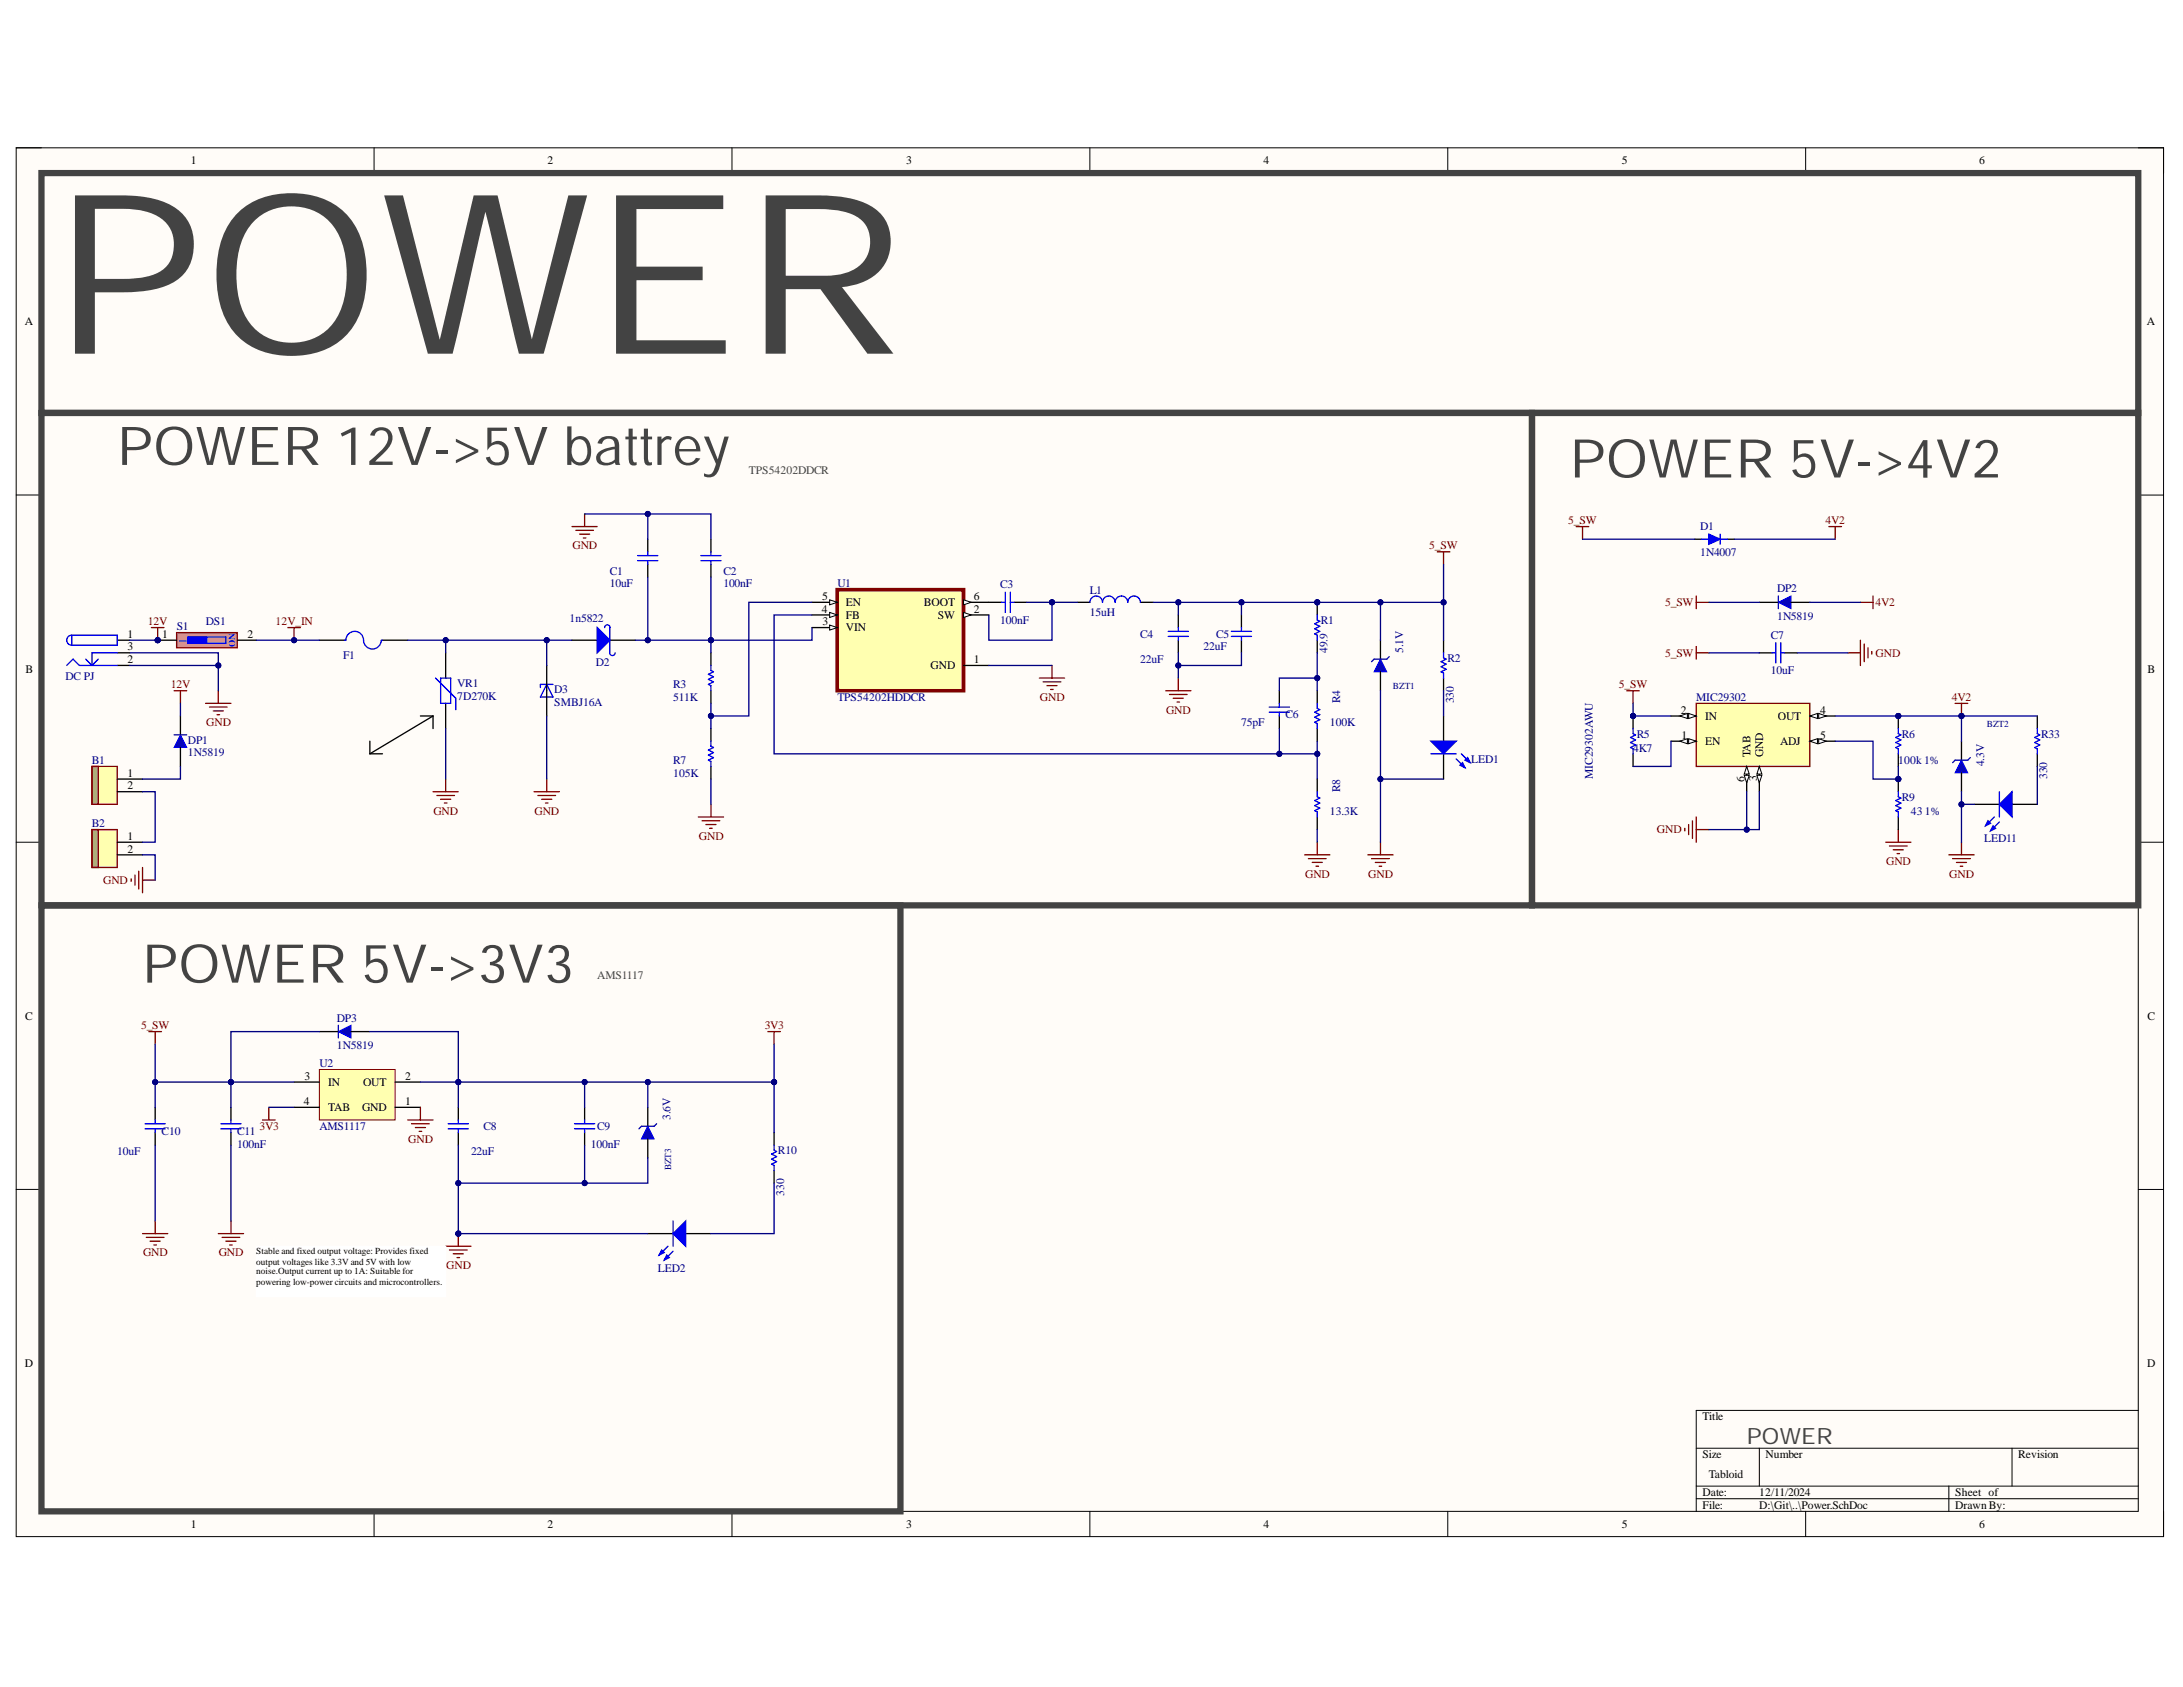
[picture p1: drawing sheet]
<svg xmlns="http://www.w3.org/2000/svg" width="279mm" height="216mm" viewBox="0 0 279 216" stroke-linecap="round" stroke-linejoin="round" font-family="sans-serif">
<defs><g id="words">
<text font-size="28.6" fill="#434343" x="6.9" y="45.3">POWER</text>
<g font-size="6.8" fill="#434343">
<text x="15" y="59.5">POWER 12V-&gt;5V battrey</text>
<text x="200.9" y="61.1">POWER 5V-&gt;4V2</text>
<text x="18.2" y="125.8">POWER 5V-&gt;3V3</text>
</g>
<text font-size="2.9" fill="#434343" x="223.6" y="184.7">POWER</text>
<g font-size="1.5">
<text x="24.4" y="21">1</text>
<text x="70.1" y="21">2</text>
<text x="116" y="21">3</text>
<text x="161.7" y="21">4</text>
<text x="207.6" y="21">5</text>
<text x="253.3" y="21">6</text>
<text x="3.2" y="41.6">A</text>
<text x="274.8" y="41.6">A</text>
<text x="105.2" y="76.8">5</text>
<text x="108.3" y="77.6">EN</text>
<text x="118.2" y="77.6">BOOT</text>
<text x="124.6" y="76.8">6</text>
<text x="16.3" y="81.6">1</text>
<text x="16.3" y="83.2">3</text>
<text x="20.8" y="81.6">1</text>
<text x="31.7" y="81.6">2</text>
<text x="105.2" y="78.4">4</text>
<text x="105.3" y="80">3</text>
<text x="108.3" y="79.2">FB</text>
<text x="108.3" y="80.8">VIN</text>
<text x="120" y="79.2">SW</text>
<text x="124.6" y="78.4">2</text>
<text x="3.3" y="86.1">B</text>
<text x="16.3" y="84.9">2</text>
<text x="119.1" y="85.7">GND</text>
<text x="124.6" y="84.9">1</text>
<text x="274.8" y="86.1">B</text>
<text x="215.1" y="91.3">2</text>
<text x="215.2" y="94.5">1</text>
<text x="218.2" y="92.1">IN</text>
<text x="218.2" y="95.4">EN</text>
<text x="227.5" y="92.1">OUT</text>
<text x="227.8" y="95.4">ADJ</text>
<text x="232.9" y="91.3">4</text>
<text x="232.9" y="94.5">5</text>
<text x="16.3" y="99.4">1</text>
<text x="16.3" y="101">2</text>
<text x="223.3" y="100.1" transform="rotate(-90 223.3 100.1)">6</text>
<text x="224.1" y="96.9" transform="rotate(-90 224.1 96.9)">TAB</text>
<text x="224.9" y="100" transform="rotate(-90 224.9 100)">3</text>
<text x="225.7" y="96.9" transform="rotate(-90 225.7 96.9)">GND</text>
<text x="16.3" y="107.5">1</text>
<text x="16.3" y="109.1">2</text>
<text x="3.2" y="130.5">C</text>
<text x="274.8" y="130.5">C</text>
<text x="38.9" y="141.4">4</text>
<text x="39" y="138.2">3</text>
<text x="42" y="139">IN</text>
<text x="42" y="142.2">TAB</text>
<text x="46.3" y="142.2">GND</text>
<text x="46.5" y="139">OUT</text>
<text x="51.9" y="138.2">2</text>
<text x="51.9" y="141.4">1</text>
<text x="3.2" y="174.9">D</text>
<text x="274.8" y="174.9">D</text>
<text x="217.9" y="181.8">Title</text>
<text x="217.9" y="186.6">Size</text>
<text x="217.9" y="191.5">Date:</text>
<text x="218.7" y="189.1">Tabloid</text>
<text x="225.2" y="191.5">12/11/2024</text>
<text x="226" y="186.6">Number</text>
<text x="250.2" y="191.5">Sheet of</text>
<text x="258.3" y="186.6">Revision</text>
<text x="24.4" y="195.6">1</text>
<text x="70.1" y="195.6">2</text>
<text x="116" y="195.6">3</text>
<text x="161.7" y="195.6">4</text>
<text x="207.6" y="195.6">5</text>
<text x="217.9" y="193.1">File:</text>
<text x="225.2" y="193.1">D:\Git\..\Power.SchDoc</text>
<text x="250.2" y="193.1">Drawn By:</text>
<text x="253.3" y="195.6">6</text>
</g>
<g font-size="1.5" fill="#434343">
<text x="95.8" y="60.6">TPS54202DDCR</text>
<text x="76.4" y="125.2">AMS1117</text>
</g>
<g font-size="1.5" fill="#800000">
<text x="73.3" y="70.3">GND</text>
<text x="182.9" y="70.3">5_SW</text>
<text x="200.7" y="67.1">5_SW</text>
<text x="233.7" y="67.1">4V2</text>
<text x="213.1" y="77.6">5_SW</text>
<text x="240" y="77.6">4V2</text>
<text x="18.9" y="80">12V</text>
<text x="35.3" y="80">12V_IN</text>
<text x="21.9" y="88.1">12V</text>
<text x="133.1" y="89.7">GND</text>
<text x="207.2" y="88.1">5_SW</text>
<text x="213.1" y="84.1">5_SW</text>
<text x="240" y="84.1">GND</text>
<text x="249.8" y="89.7">4V2</text>
<text x="26.4" y="92.9">GND</text>
<text x="149.2" y="91.3">GND</text>
<text x="55.5" y="104.2">GND</text>
<text x="68.4" y="104.2">GND</text>
<text x="89.5" y="107.5">GND</text>
<text x="212.1" y="106.7">GND</text>
<text x="13.2" y="113.1">GND</text>
<text x="167" y="112.3">GND</text>
<text x="175.1" y="112.3">GND</text>
<text x="241.4" y="110.7">GND</text>
<text x="249.5" y="112.3">GND</text>
<text x="18.1" y="131.7">5_SW</text>
<text x="97.9" y="131.7">3V3</text>
<text x="33.2" y="144.6">3V3</text>
<text x="52.3" y="146.2">GND</text>
<text x="18.3" y="160.8">GND</text>
<text x="28" y="160.8">GND</text>
<text x="57.1" y="162.4">GND</text>
</g>
<g font-size="1.5" fill="#000080">
<text x="217.6" y="67.9">D1</text>
<text x="217.6" y="71.1">1N4007</text>
<text x="78" y="73.5">C1</text>
<text x="78" y="75.2">10uF</text>
<text x="92.6" y="73.5">C2</text>
<text x="92.6" y="75.2">100nF</text>
<text x="107.2" y="75.2">U1</text>
<text x="128" y="75.3">C3</text>
<text x="139.5" y="76">L1</text>
<text x="227.4" y="75.8">DP2</text>
<text x="22.6" y="80.7">S1</text>
<text x="26.3" y="80">DS1</text>
<text x="72.9" y="79.7">1n5822</text>
<text x="128" y="79.8">100nF</text>
<text x="139.5" y="78.9">15uH</text>
<text x="145.9" y="81.6">C4</text>
<text x="154.1" y="83.2">22uF</text>
<text x="155.7" y="81.6">C5</text>
<text x="169.1" y="79.8">R1</text>
<text x="169.9" y="83.5" transform="rotate(-90 169.9 83.5)">49.9</text>
<text x="179.6" y="83.5" transform="rotate(-90 179.6 83.5)">5.1V</text>
<text x="226.6" y="81.8">C7</text>
<text x="227.4" y="79.4">1N5819</text>
<text x="8.4" y="87">DC PJ</text>
<text x="43.9" y="84.4">F1</text>
<text x="58.5" y="87.9">VR1</text>
<text x="58.5" y="89.5">7D270K</text>
<text x="70.9" y="88.7">D3</text>
<text x="76.3" y="85.2">D2</text>
<text x="86.2" y="88.1">R3</text>
<text x="86.2" y="89.7">511K</text>
<text x="107.2" y="89.7">TPS54202HDDCR</text>
<text x="145.9" y="84.9">22uF</text>
<text x="185.3" y="84.7">R2</text>
<text x="217.1" y="89.7">MIC29302</text>
<text x="226.6" y="86.3">10uF</text>
<text x="24.1" y="95.2">DP1</text>
<text x="70.9" y="90.3">SMBJ16A</text>
<text x="158.9" y="92.9">75pF</text>
<text x="164.5" y="92">C6</text>
<text x="170.2" y="92.9">100K</text>
<text x="171.5" y="90" transform="rotate(-90 171.5 90)">R4</text>
<text x="186.1" y="90" transform="rotate(-90 186.1 90)">330</text>
<text x="209.5" y="94.4">R5</text>
<text x="243.4" y="94.4">R6</text>
<text x="261.2" y="94.4">R33</text>
<text x="11.8" y="97.8">B1</text>
<text x="24.1" y="96.8">1N5819</text>
<text x="86.2" y="97.8">R7</text>
<text x="86.2" y="99.4">105K</text>
<text x="171.5" y="101.3" transform="rotate(-90 171.5 101.3)">R8</text>
<text x="188.3" y="97.6">LED1</text>
<text x="203.9" y="99.7" transform="rotate(-90 203.9 99.7)">MIC29302AWU</text>
<text x="209" y="96.2">4K7</text>
<text x="243" y="97.8">100k 1%</text>
<text x="254" y="98.1" transform="rotate(-90 254 98.1)">4.3V</text>
<text x="262" y="99.7" transform="rotate(-90 262 99.7)">330</text>
<text x="11.8" y="105.9">B2</text>
<text x="170.2" y="104.2">13.3K</text>
<text x="243.4" y="102.5">R9</text>
<text x="244.6" y="104.2">43</text>
<text x="246.3" y="104.2">1%</text>
<text x="254" y="107.8">LED11</text>
<text x="43.1" y="130.7">DP3</text>
<text x="40.9" y="136.6">U2</text>
<text x="43.1" y="134.3">1N5819</text>
<text x="85.8" y="143.3" transform="rotate(-90 85.8 143.3)">3.6V</text>
<text x="15" y="147.9">10uF</text>
<text x="20.7" y="145.3">C10</text>
<text x="30.4" y="145.3">C11</text>
<text x="30.4" y="146.9">100nF</text>
<text x="40.9" y="144.6">AMS1117</text>
<text x="60.3" y="147.9">22uF</text>
<text x="61.9" y="144.6">C8</text>
<text x="75.6" y="146.9">100nF</text>
<text x="76.4" y="144.6">C9</text>
<text x="99.6" y="147.7">R10</text>
<text x="100.4" y="153" transform="rotate(-90 100.4 153)">330</text>
<text x="84.2" y="162.7">LED2</text>
</g>
<text font-size="1.5" fill="#00f" x="22.9" y="81.6" transform="rotate(90 22.9 81.6)">1</text>
<text font-size="1.2" fill="#00f" x="30.1" y="82.8" transform="rotate(-90 30.1 82.8)">ON</text>
<g font-size="1.2" fill="#000080">
<text x="178.3" y="88.1">BZT1</text>
<text x="254.3" y="93">BZT2</text>
<text x="85.9" y="149.8" transform="rotate(-90 85.9 149.8)">BZT3</text>
</g>
<g font-size="1.2">
<text x="32.8" y="160.5">Stable and fixed output voltage: Provides fixed</text>
<text x="32.8" y="161.8">output voltages like 3.3V and 5V with low</text>
<text x="32.8" y="163.1">noise.Output current up to 1A: Suitable for</text>
<text x="32.8" y="164.4">powering low-power circuits and microcontrollers.</text>
</g>
</g></defs>
<path d="M2.1 18.9h274.8v177.8h-274.8z" fill-rule="evenodd" fill="#fffcf8"/>
<path d="M2.1 18.9h274.8v177.8h-274.8z" fill="none" stroke="#000" stroke-width=".13"/>
<path d="M5.3 22.1h268.4v171.3h-268.4z" fill-rule="evenodd" fill="#fffcf8"/>
<g fill="none" stroke="#000" stroke-width=".13">
<path d="M2.1 18.9h3.2M47.9 18.9v3.2M93.7 18.9v3.2M139.5 18.9v3.2M185.3 18.9v3.2M231.1 18.9v3.2M273.7 18.9h3.2v3.2M5.3 22.1h268.4v171.3h-268.4zM2.1 63.3h3.2M273.7 63.4h3.2M2.1 107.8h3.2M273.7 107.8h3.2"/>
<path d="M2.1 152.2h3.2M273.7 152.2h3.2M47.9 193.4v3.3M93.7 193.4v3.3M139.5 193.4v3.3M185.3 193.4v3.3M217.1 185.3h56.6M217.1 190.2h56.6M217.1 191.8h56.6M225.2 185.3v4.9M231.1 193.4v3.3M249.4 190.2v3.2"/>
<path d="M257.5 185.3v4.9M273.7 180.5h-56.6v12.9M276.9 193.4v3.3"/>
</g>
<path d="M176.7 84.4l.8 1.6h-1.6z" fill-rule="evenodd" fill="#0000bf"/>
<path d="M176.7 84.4l.8 1.6h-1.6z" fill="none" stroke="#00f" stroke-width=".13"/>
<path d="M176.7 81.9v2.5M176.7 86v2.4M184.8 81.9v1.7M184.8 86.8v1.6" fill="none" stroke="#000" stroke-width=".17"/>
<path d="M175.9 84.4h1.6" fill="none" stroke="#0000b4" stroke-width=".17"/>
<path d="M175.9 84.4l-.4 .3M177.8 84l-.3 .4" fill="none" stroke="#0000bf" stroke-width=".17"/>
<g fill="none" stroke="#800000" stroke-width=".17">
<path d="M73.2 67.4h3.2M73.7 67.9h2.3M74.2 68.4h1.3M74.7 68.8h.3M74.8 65.8v1.6M133 86.8h3.3M133.5 87.3h2.3M134 87.7h1.3M134.5 88.2h.3M134.6 85.2v1.6M149.2 88.4h3.2M149.7 88.9h2.2"/>
<path d="M150.2 89.4h1.3M150.6 89.8h.4M150.8 86.8v1.6M167 109.4h3.2M167.5 109.9h2.2M167.9 110.4h1.3M168.4 110.9h.4M168.6 107.8v1.6M175.1 109.4h3.2M175.5 109.9h2.3M176 110.4h1.3M176.5 110.9h.3"/>
<path d="M176.7 107.8v1.6"/>
</g>
<path d="M184.8 83.6v.6l.3 .2-.7 .3 .7 .3-.7 .3 .7 .4-.7 .3 .4 .1v.7" fill="none" stroke="#00f" stroke-width=".17"/>
<circle cx="168.6" cy="77.1" r=".32" fill="#000080"/>
<circle cx="168.6" cy="77.1" r=".32" fill="none" stroke="#000080" stroke-width=".13"/>
<path d="M168.6 77.1v1.6" fill="none" stroke="#000" stroke-width=".17"/>
<circle cx="168.6" cy="77.1" r=".32" fill="#000080"/>
<circle cx="168.6" cy="77.1" r=".32" fill="none" stroke="#000080" stroke-width=".13"/>
<g fill="none" stroke="#000" stroke-width=".17">
<path d="M82.9 69v1.6M82.9 72.2v1.7M91 69v1.6M91 72.2v1.7M126.6 77.1h1.6M129.8 77.1h1.6M150.8 78.7v1.6M158.9 78.7v1.6M15 81.9h1.6M15 85.2h1.6M15 83.5h1.6M40.9 81.9h3.2"/>
<path d="M49 81.9h3.2M57 83.5v3.3M57 90v3.2M73.2 81.9h3.2M78.1 81.9h3.2M91 83.5v1.7M91 88.4v1.6M150.8 81.9v1.6M158.9 81.9v1.6M163.7 88.4v1.6M163.7 91.6v1.6M168.6 81.9v1.6"/>
<path d="M168.6 88.4v1.6M168.6 93.2v1.7M168.6 99.7v1.6M168.6 104.6v1.6"/>
</g>
<g fill="none" stroke="#00f" stroke-width=".17">
<path d="M81.6 71.1h2.6M81.6 71.8h2.6M82.9 70.6v.5M82.9 71.8v.4M89.7 71.8h2.6M89.7 71.1h2.6M91 70.6v.5M91 71.8v.4M128.2 77.1h.5M128.7 75.8v2.6M129.3 75.8v2.6M129.3 77.1h.5"/>
<path d="M168.6 78.7v.6l.3 .2-.6 .3 .6 .4-.6 .3 .6 .3-.6 .3 .3 .2v.6M8.5 85.2l.8-.8 .9 .8h4.8M9.2 81.3a.65 .65 0 0 0-.7 .6 .65 .65 0 0 0 .7 .7M9.2 81.3h5.8v1.3h-5.8M9.2 81.3v1.3M11 84.4l.8 .8M12.6 84.4l-.8 .8M15 83.5h-3.2v1.7M44.1 81.9h.2M44.3 81.9a1.13 1.13 0 0 1 1.1-1.1 1.13 1.13 0 0 1 1.1 1.1 1.13 1.13 0 0 0 1.1 1.2 1.13 1.13 0 0 0 1.2-1.1M48.8 81.9h.2M55.7 86.8l2.6 2.6v1.4"/>
<path d="M56.4 86.8h1.3v3.2h-1.3zM91 85.2v.6l.3 .2-.6 .3 .6 .3-.6 .3 .6 .4-.6 .3 .3 .1v.7M149.5 81.4h2.6M149.5 80.8h2.6M150.8 80.3v.5M150.8 81.4v.5M157.6 81.4h2.6M157.6 80.8h2.6M158.9 80.3v.5M158.9 81.4v.5M162.4 91.1h2.6M162.4 90.5h2.6"/>
<path d="M163.7 90v.5M163.7 91.1v.5M168.6 90v.7l.3 .1-.6 .3 .6 .4-.6 .3 .6 .3-.6 .3 .3 .2v.6M168.6 101.3v.7l.3 .1-.6 .4 .6 .3-.6 .3 .6 .3-.6 .3 .3 .2v.7"/>
</g>
<path d="M26.3 90h3.3M26.8 90.5h2.3M27.3 91h1.3M27.8 91.5h.3M27.9 88.4v1.6" fill="none" stroke="#800000" stroke-width=".17"/>
<path d="M76.4 80.3l1.7 1.6-1.7 1.6z" fill="#00f"/>
<path d="M139.5 77.1a.81 .81 0 0 1 .8-.8 .81 .81 0 0 1 .8 .8 .81 .81 0 0 1 .8-.8 .81 .81 0 0 1 .8 .8 .81 .81 0 0 1 .8-.8 .81 .81 0 0 1 .8 .8 .81 .81 0 0 1 .9-.8 .81 .81 0 0 1 .8 .8M70 87.6l.8 1.6h-1.6zM70.8 87.6h-1.6v.4M76.4 80.3l1.7 1.6-1.7 1.6zM77.4 80.3a.35 .35 0 0 1 .3-.3 .35 .35 0 0 1 .4 .3v3.2M78.7 83.6a.35 .35 0 0 1-.3 .3 .35 .35 0 0 1-.4-.3M91 94.9v.6l.3 .2-.6 .3 .6 .3-.6 .3 .6 .4-.6 .3 .3 .1v.7" fill="none" stroke="#00f" stroke-width=".17"/>
<g fill="none" stroke="#800000" stroke-width=".17">
<path d="M184 70.6h1.6M184.8 70.6v1.6M57 99.7v1.6M70 99.7v1.6M55.4 101.3h3.3M55.9 101.8h2.3M56.4 102.3h1.3M56.9 102.8h.3M68.4 101.3h3.2M68.8 101.8h2.3M69.3 102.3h1.3M69.8 102.8h.3"/>
<path d="M89.4 104.6h3.2M89.9 105h2.2M90.3 105.5h1.3M90.8 106h.4M91 102.9v1.7"/>
</g>
<path d="M137.9 77.1h1.6M146 77.1h1.6M47.3 96.5h1.7M47.3 94.9v1.6M53.8 91.6h1.6M55.4 91.6l-8.1 4.9M55.4 91.6v1.6M70 85.2v6.4M91 93.2v1.7M91 98.1v1.6" fill="none" stroke="#000" stroke-width=".17"/>
<path d="M5.3 22.1h268.4v30.7h-268.4zM5.3 52.8h190.8v63.1h-190.8z" fill="none" stroke="#434343" stroke-width=".8"/>
<circle cx="20.2" cy="81.9" r=".32" fill="#000080"/>
<circle cx="20.2" cy="81.9" r=".32" fill="none" stroke="#000080" stroke-width=".13"/>
<path d="M22.6 81h7.8v1.9h-7.8z" fill-rule="evenodd" fill="#ff8d8d"/>
<path d="M22.6 81h7.8v1.9h-7.8z" fill="none" stroke="#800000" stroke-width=".17"/>
<path d="M24.1 81.5h4.8v.8h-4.8z" fill="none" stroke="#00f" stroke-width=".17"/>
<path d="M24.1 81.5h2.4v.8h-2.4z" fill-rule="evenodd" fill="#00f"/>
<path d="M24.1 81.5h2.4v.8h-2.4z" fill="none" stroke="#00f" stroke-width=".13"/>
<path d="M20.2 81.9h2.4" fill="none" stroke="#000" stroke-width=".17"/>
<circle cx="20.2" cy="81.9" r=".32" fill="#000080"/>
<circle cx="20.2" cy="81.9" r=".32" fill="none" stroke="#000080" stroke-width=".13"/>
<path d="M30.4 81.9h2.4" fill="none" stroke="#000" stroke-width=".17"/>
<path d="M36.8 80.3h1.6M37.6 80.3v1.6" fill="none" stroke="#800000" stroke-width=".17"/>
<circle cx="37.6" cy="81.9" r=".32" fill="#000080"/>
<circle cx="37.6" cy="81.9" r=".32" fill="none" stroke="#000080" stroke-width=".13"/>
<path d="M184.8 91.6v3.3M184.8 96.5v3.2" fill="none" stroke="#000" stroke-width=".17"/>
<path d="M183.1 94.9h3.3l-1.6 1.6z" fill="#00f"/>
<path d="M183.1 94.9h3.3l-1.6 1.6zM186.4 97.1l1.1 1.2M187 96.5l1.2 1.1" fill="none" stroke="#00f" stroke-width=".17"/>
<path d="M186.9 97.9l.3-.3 .3 .7z" fill="#00f"/>
<path d="M186.9 97.9l.3-.3 .3 .7z" fill="none" stroke="#00f" stroke-width=".17"/>
<path d="M187.5 97.3l.3-.3 .4 .6z" fill="#00f"/>
<path d="M183.1 96.5h3.3M187.5 97.3l.3-.3 .4 .6z" fill="none" stroke="#00f" stroke-width=".17"/>
<path d="M40.9 136.9h9.7v6.4h-9.7z" fill-rule="evenodd" fill="#ffffb0"/>
<path d="M40.9 136.9h9.7v6.4h-9.7z" fill="none" stroke="#800000" stroke-width=".13"/>
<path d="M37.6 138.5h3.3M50.6 138.5h3.2M37.6 141.7h3.3M50.6 141.7h3.2" fill="none" stroke="#000" stroke-width=".17"/>
<path d="M98.3 132h1.6M99.1 132v1.6M52.2 143.3h3.2M52.7 143.8h2.2M53.2 144.3h1.3M53.6 144.8h.4M53.8 141.7v1.6" fill="none" stroke="#800000" stroke-width=".17"/>
<path d="M43.3 132l1.6-.8v1.6z" fill-rule="evenodd" fill="#0000bf"/>
<path d="M43.3 132l1.6-.8v1.6z" fill="none" stroke="#00f" stroke-width=".13"/>
<path d="M40.9 132h2.4M44.9 132h2.4" fill="none" stroke="#000" stroke-width=".17"/>
<path d="M43.3 131.2v1.6" fill="none" stroke="#0000b4" stroke-width=".17"/>
<path d="M82.9 144.1l.8 1.7h-1.6z" fill-rule="evenodd" fill="#0000bf"/>
<path d="M82.9 144.1l.8 1.7h-1.6z" fill="none" stroke="#00f" stroke-width=".13"/>
<path d="M82.9 141.7v2.4M82.9 145.8v2.4" fill="none" stroke="#000" stroke-width=".17"/>
<path d="M82.1 144.1h1.6" fill="none" stroke="#0000b4" stroke-width=".17"/>
<path d="M82.1 144.1l-.3 .4M84 143.8l-.3 .3" fill="none" stroke="#0000bf" stroke-width=".17"/>
<g fill="none" stroke="#800000" stroke-width=".17">
<path d="M18.2 157.9h3.3M18.7 158.4h2.3M19.2 158.8h1.3M19.7 159.3h.3M19.9 156.3v1.6M27.9 157.9h3.3M28.4 158.4h2.3M28.9 158.8h1.3M29.4 159.3h.3M29.6 156.3v1.6M57 159.5h3.3M57.5 160h2.3"/>
<path d="M58.7 157.9v1.6M58 160.5h1.3M58.5 160.9h.3"/>
</g>
<circle cx="58.7" cy="157.9" r=".32" fill="#000080"/>
<circle cx="58.7" cy="157.9" r=".32" fill="none" stroke="#000080" stroke-width=".13"/>
<path d="M32.8 159.5h24.2v6.5h-24.2z" fill-rule="evenodd" fill="#fff"/>
<path d="M32.8 159.5h24.2v6.5h-24.2z" fill="none" stroke="#fff" stroke-width=".13"/>
<path d="M19.9 141.7v1.6M19.9 144.9v1.7M29.6 141.7v1.6M29.6 144.9v1.7M58.7 141.7v1.6M58.7 144.9v1.7M74.8 141.7v1.6M74.8 144.9v1.7M82.9 157.9h3.2M87.8 157.9h3.2M99.1 144.9v1.7M99.1 149.8v1.6" fill="none" stroke="#000" stroke-width=".17"/>
<g fill="none" stroke="#00f" stroke-width=".17">
<path d="M18.6 144.5h2.5M18.6 143.8h2.5M19.9 143.3v.5M19.9 144.5v.4M28.3 144.5h2.6M28.3 143.8h2.6M29.6 143.3v.5M29.6 144.5v.4M57.4 144.5h2.6M57.4 143.8h2.6M58.7 143.3v.5M58.7 144.5v.4"/>
<path d="M73.5 144.5h2.6M73.5 143.8h2.6M74.8 143.3v.5M74.8 144.5v.4M99.1 146.6v.6l.3 .2-.6 .3 .6 .3-.6 .3 .6 .4-.6 .3 .3 .2v.6"/>
</g>
<path d="M19.1 132h1.6M19.9 132v1.6M33.6 143.3h1.6M34.4 141.7v1.6" fill="none" stroke="#800000" stroke-width=".17"/>
<path d="M5.3 115.9h109.9v77.5h-109.9z" fill="none" stroke="#434343" stroke-width=".8"/>
<path d="M86.1 157.9l1.7-1.6v3.2z" fill="#00f"/>
<path d="M85.5 159.5l-1.1 1.1M86.1 157.9l1.7-1.6v3.2zM86.1 160.1l-1.1 1.2" fill="none" stroke="#00f" stroke-width=".17"/>
<path d="M84.7 160l.3 .3-.6 .3z" fill="#00f"/>
<path d="M84.7 160l.3 .3-.6 .3z" fill="none" stroke="#00f" stroke-width=".17"/>
<path d="M85.3 160.6l.4 .3-.7 .4z" fill="#00f"/>
<path d="M86.1 156.3v3.2M85.3 160.6l.4 .3-.7 .4z" fill="none" stroke="#00f" stroke-width=".17"/>
<path d="M234.1 67.4h1.6M234.9 67.4v1.6" fill="none" stroke="#800000" stroke-width=".17"/>
<path d="M216.9 69h.8M221.1 69h.9" fill="none" stroke="#000" stroke-width=".17"/>
<path d="M218.7 68.4l1.5 .6-1.5 .7z" fill="#00f"/>
<path d="M217.7 69h3.4M218.7 68.4l1.5 .6-1.5 .7zM220.2 68.4v1.3" fill="none" stroke="#00f" stroke-width=".17"/>
<path d="M201.7 67.4h1.6M202.5 67.4v1.6" fill="none" stroke="#800000" stroke-width=".17"/>
<path d="M251 97.3l.9 1.6h-1.7z" fill-rule="evenodd" fill="#0000bf"/>
<path d="M251 97.3l.9 1.6h-1.7z" fill="none" stroke="#00f" stroke-width=".13"/>
<path d="M251 94.9v2.4M251 98.9v2.4" fill="none" stroke="#000" stroke-width=".17"/>
<path d="M250.2 97.3h1.7" fill="none" stroke="#0000b4" stroke-width=".17"/>
<path d="M250.2 97.3l-.3 .3M252.2 97l-.3 .3" fill="none" stroke="#0000bf" stroke-width=".17"/>
<path d="M249.4 109.4h3.3M249.9 109.9h2.3M250.4 110.4h1.3M250.9 110.9h.3M251 107.8v1.6" fill="none" stroke="#800000" stroke-width=".17"/>
<path d="M217.1 90h14.5v8.1h-14.5z" fill-rule="evenodd" fill="#ffffb0"/>
<path d="M217.1 90h14.5v8.1h-14.5z" fill="none" stroke="#800000" stroke-width=".17"/>
<path d="M213.9 91.6h3.2" fill="none" stroke="#000" stroke-width=".17"/>
<path d="M216.1 91.3l1 .3-1 .4z" fill="#f8fcff"/>
<path d="M216.1 91.3l1 .3-1 .4z" fill="none" stroke="#000" stroke-width=".13"/>
<path d="M215 91.6l1-.3v.7z" fill="#f8fcff"/>
<path d="M215 91.6l1-.3v.7z" fill="none" stroke="#000" stroke-width=".13"/>
<path d="M213.9 94.9h3.2" fill="none" stroke="#000" stroke-width=".17"/>
<path d="M216.1 94.5l1 .4-1 .3z" fill="#f8fcff"/>
<path d="M216.1 94.5l1 .4-1 .3z" fill="none" stroke="#000" stroke-width=".13"/>
<path d="M215 94.9l1-.4v.7z" fill="#f8fcff"/>
<path d="M215 94.9l1-.4v.7z" fill="none" stroke="#000" stroke-width=".13"/>
<path d="M231.6 91.6h3.3" fill="none" stroke="#000" stroke-width=".17"/>
<path d="M231.6 91.6l1-.3v.7z" fill="#f8fcff"/>
<path d="M231.6 91.6l1-.3v.7z" fill="none" stroke="#000" stroke-width=".13"/>
<path d="M232.8 91.3l.9 .3-.9 .4z" fill="#f8fcff"/>
<path d="M232.8 91.3l.9 .3-.9 .4z" fill="none" stroke="#000" stroke-width=".13"/>
<path d="M231.6 94.9h3.3" fill="none" stroke="#000" stroke-width=".17"/>
<path d="M231.6 94.9l1-.4v.7z" fill="#f8fcff"/>
<path d="M231.6 94.9l1-.4v.7z" fill="none" stroke="#000" stroke-width=".13"/>
<path d="M232.8 94.5l.9 .4-.9 .3z" fill="#f8fcff"/>
<path d="M232.8 94.5l.9 .4-.9 .3z" fill="none" stroke="#000" stroke-width=".13"/>
<path d="M225.2 98.1v3.2" fill="none" stroke="#000" stroke-width=".17"/>
<path d="M225.2 98.1l.3 1h-.6z" fill="#f8fcff"/>
<path d="M225.2 98.1l.3 1h-.6z" fill="none" stroke="#000" stroke-width=".13"/>
<path d="M224.9 99.2h.6l-.3 1z" fill="#f8fcff"/>
<path d="M224.9 99.2h.6l-.3 1z" fill="none" stroke="#000" stroke-width=".13"/>
<path d="M223.6 98.1v3.2" fill="none" stroke="#000" stroke-width=".17"/>
<path d="M223.6 98.1l.3 1h-.7z" fill="#f8fcff"/>
<path d="M223.6 98.1l.3 1h-.7z" fill="none" stroke="#000" stroke-width=".13"/>
<path d="M223.2 99.2h.7l-.3 1z" fill="#f8fcff"/>
<path d="M223.2 99.2h.7l-.3 1z" fill="none" stroke="#000" stroke-width=".13"/>
<path d="M236.5 83.6h1.6M238.1 81.9v3.3M238.6 82.4v2.3M239.1 82.9v1.3M239.6 83.4v.3" fill="none" stroke="#800000" stroke-width=".17"/>
<path d="M227.6 77.1l1.6-.8v1.6z" fill-rule="evenodd" fill="#0000bf"/>
<path d="M227.6 77.1l1.6-.8v1.6z" fill="none" stroke="#00f" stroke-width=".13"/>
<path d="M225.2 77.1h2.4M229.2 77.1h2.4" fill="none" stroke="#000" stroke-width=".17"/>
<path d="M227.6 76.3v1.6" fill="none" stroke="#0000b4" stroke-width=".17"/>
<path d="M250.2 90h1.7M251 90v1.6M215.6 106v.3M216.1 105.5v1.3M216.6 105v2.3M217.1 104.6v3.2M217.1 106.2h1.6M241.3 107.8h3.3M241.8 108.3h2.3M242.3 108.8h1.3M242.8 109.2h.3M243 106.2v1.6" fill="none" stroke="#800000" stroke-width=".17"/>
<circle cx="251" cy="91.6" r=".32" fill="#000080"/>
<circle cx="251" cy="91.6" r=".32" fill="none" stroke="#000080" stroke-width=".13"/>
<path d="M217.1 77.1h1.6M217.1 76.3v1.6M238.1 77.1h1.6M239.7 76.3v1.6M208.2 88.4h1.6M209 88.4v1.6M217.1 82.7v1.7M217.1 83.6h1.6" fill="none" stroke="#800000" stroke-width=".17"/>
<path d="M196.1 52.8h77.6v63.1h-77.6z" fill="none" stroke="#434343" stroke-width=".8"/>
<circle cx="243" cy="91.6" r=".32" fill="#000080"/>
<circle cx="243" cy="91.6" r=".32" fill="none" stroke="#000080" stroke-width=".13"/>
<path d="M243 91.6v1.6" fill="none" stroke="#000" stroke-width=".17"/>
<circle cx="243" cy="91.6" r=".32" fill="#000080"/>
<circle cx="243" cy="91.6" r=".32" fill="none" stroke="#000080" stroke-width=".13"/>
<path d="M243 96.5v1.6" fill="none" stroke="#000" stroke-width=".17"/>
<path d="M243 93.2v.7l.3 .2-.7 .3 .7 .3-.7 .3 .7 .3-.7 .4 .4 .1v.7" fill="none" stroke="#00f" stroke-width=".17"/>
<circle cx="243" cy="99.7" r=".33" fill="#000080"/>
<circle cx="243" cy="99.7" r=".33" fill="none" stroke="#000080" stroke-width=".13"/>
<path d="M243 99.7v1.6" fill="none" stroke="#000" stroke-width=".17"/>
<circle cx="243" cy="99.7" r=".33" fill="#000080"/>
<circle cx="243" cy="99.7" r=".33" fill="none" stroke="#000080" stroke-width=".13"/>
<path d="M225.2 83.6h1.6M228.4 83.6h1.6M243 104.6v1.6" fill="none" stroke="#000" stroke-width=".17"/>
<path d="M226.8 83.6h.5M227.3 82.3v2.5M227.9 82.3v2.5M227.9 83.6h.5M243 101.3v.7l.3 .1-.7 .4 .7 .3-.7 .3 .7 .3-.7 .4 .4 .1v.7" fill="none" stroke="#00f" stroke-width=".17"/>
<path d="M16.8 112.5v.3M17.3 112v1.3M17.8 111.5v2.3M18.2 111v3.3M18.2 112.6h1.7" fill="none" stroke="#800000" stroke-width=".17"/>
<path d="M23.1 94l.8 1.7h-1.6z" fill-rule="evenodd" fill="#0000bf"/>
<path d="M23.1 94l.8 1.7h-1.6z" fill="none" stroke="#00f" stroke-width=".13"/>
<path d="M23.1 91.6v2.4M23.1 95.7v2.4" fill="none" stroke="#000" stroke-width=".17"/>
<path d="M22.3 94h1.6" fill="none" stroke="#0000b4" stroke-width=".17"/>
<path d="M11.8 98.1h3.2v4.8h-3.2z" fill-rule="evenodd" fill="#ffffb0"/>
<path d="M11.8 98.1h3.2v4.8h-3.2z" fill="none" stroke="#800000" stroke-width=".17"/>
<path d="M15 99.7h3.2M15 101.3h3.2" fill="none" stroke="#000" stroke-width=".17"/>
<path d="M11.8 98.1h.8v4.8h-.8z" fill-rule="evenodd" fill="#a5a069"/>
<path d="M11.8 98.1h.8v4.8h-.8z" fill="none" stroke="#800000" stroke-width=".17"/>
<path d="M11.8 106.2h3.2v4.8h-3.2z" fill-rule="evenodd" fill="#ffffb0"/>
<path d="M11.8 106.2h3.2v4.8h-3.2z" fill="none" stroke="#800000" stroke-width=".17"/>
<path d="M15 107.8h3.2M15 109.4h3.2" fill="none" stroke="#000" stroke-width=".17"/>
<path d="M11.8 106.2h.8v4.8h-.8z" fill-rule="evenodd" fill="#a5a069"/>
<path d="M11.8 106.2h.8v4.8h-.8z" fill="none" stroke="#800000" stroke-width=".17"/>
<path d="M107.2 75.5h16.1v12.9h-16.1z" fill-rule="evenodd" fill="#ffffb0"/>
<path d="M107.2 75.5h16.1v12.9h-16.1z" fill="none" stroke="#800000" stroke-width=".46"/>
<path d="M103.9 77.1h3.3" fill="none" stroke="#000" stroke-width=".17"/>
<path d="M106.2 76.8l1 .3-1 .3z" fill="#f8fcff"/>
<path d="M106.2 76.8l1 .3-1 .3z" fill="none" stroke="#000" stroke-width=".13"/>
<path d="M103.9 78.7h3.3" fill="none" stroke="#000" stroke-width=".17"/>
<path d="M106.2 78.4l1 .3-1 .3z" fill="#f8fcff"/>
<path d="M106.2 78.4l1 .3-1 .3z" fill="none" stroke="#000" stroke-width=".13"/>
<path d="M103.9 80.3h3.3" fill="none" stroke="#000" stroke-width=".17"/>
<path d="M106.2 80l1 .3-1 .3z" fill="#f8fcff"/>
<path d="M106.2 80l1 .3-1 .3z" fill="none" stroke="#000" stroke-width=".13"/>
<path d="M123.3 77.1h3.3" fill="none" stroke="#000" stroke-width=".17"/>
<path d="M123.3 76.8l1 .3-1 .3z" fill="#f8fcff"/>
<path d="M123.3 76.8l1 .3-1 .3z" fill="none" stroke="#000" stroke-width=".13"/>
<path d="M123.3 78.7h3.3" fill="none" stroke="#000" stroke-width=".17"/>
<path d="M123.3 78.4l1 .3-1 .3z" fill="#f8fcff"/>
<path d="M123.3 78.4l1 .3-1 .3z" fill="none" stroke="#000" stroke-width=".13"/>
<path d="M123.3 85.2h3.3" fill="none" stroke="#000" stroke-width=".17"/>
<path d="M19.4 80.3h1.6M20.2 80.3v1.6" fill="none" stroke="#800000" stroke-width=".17"/>
<circle cx="20.2" cy="81.9" r=".32" fill="#000080"/>
<circle cx="20.2" cy="81.9" r=".32" fill="none" stroke="#000080" stroke-width=".13"/>
<path d="M22.3 88.4h1.6M23.1 88.4v1.6" fill="none" stroke="#800000" stroke-width=".17"/>
<circle cx="209" cy="91.6" r=".32" fill="#000080"/>
<circle cx="209" cy="91.6" r=".32" fill="none" stroke="#000080" stroke-width=".13"/>
<path d="M209 91.6v1.6" fill="none" stroke="#000" stroke-width=".17"/>
<circle cx="209" cy="91.6" r=".32" fill="#000080"/>
<circle cx="209" cy="91.6" r=".32" fill="none" stroke="#000080" stroke-width=".13"/>
<path d="M209 96.5v1.6M260.8 91.6v1.6M260.8 96.5v1.6M252.7 102.9h3.2M257.5 102.9h3.3" fill="none" stroke="#000" stroke-width=".17"/>
<path d="M209 93.2v.7l.3 .2-.6 .3 .6 .3-.6 .3 .6 .3-.6 .4 .3 .1v.7M260.8 93.2v.7l.3 .2-.7 .3 .7 .3-.7 .3 .7 .3-.7 .4 .4 .1v.7" fill="none" stroke="#00f" stroke-width=".17"/>
<path d="M255.9 102.9l1.6-1.6v3.3z" fill="#00f"/>
<path d="M255.3 104.6l-1.2 1.1M255.9 102.9l1.6-1.6v3.3zM255.9 105.2l-1.1 1.1" fill="none" stroke="#00f" stroke-width=".17"/>
<path d="M254.4 105l.4 .4-.7 .3z" fill="#00f"/>
<path d="M254.4 105l.4 .4-.7 .3z" fill="none" stroke="#00f" stroke-width=".17"/>
<path d="M255.1 105.7l.3 .3-.6 .3z" fill="#00f"/>
<path d="M255.1 105.7l.3 .3-.6 .3zM255.9 101.3v3.3" fill="none" stroke="#00f" stroke-width=".17"/>
<path d="M82.9 65.8v3.2M184.8 88.4v3.2" fill="none" stroke="#000080" stroke-width=".17"/>
<circle cx="82.9" cy="65.8" r=".32" fill="#000080"/>
<circle cx="82.9" cy="65.8" r=".32" fill="none" stroke="#000080" stroke-width=".13"/>
<path d="M74.8 65.8h16.2v3.2" fill="none" stroke="#000080" stroke-width=".17"/>
<circle cx="82.9" cy="65.8" r=".32" fill="#000080"/>
<circle cx="82.9" cy="65.8" r=".32" fill="none" stroke="#000080" stroke-width=".13"/>
<path d="M131.4 77.1h3.2" fill="none" stroke="#000080" stroke-width=".17"/>
<circle cx="134.6" cy="77.1" r=".32" fill="#000080"/>
<circle cx="134.6" cy="77.1" r=".32" fill="none" stroke="#000080" stroke-width=".13"/>
<path d="M16.6 85.2h11.3v3.2" fill="none" stroke="#000080" stroke-width=".17"/>
<circle cx="27.9" cy="85.2" r=".32" fill="#000080"/>
<circle cx="27.9" cy="85.2" r=".32" fill="none" stroke="#000080" stroke-width=".13"/>
<path d="M52.2 81.9h21" fill="none" stroke="#000080" stroke-width=".17"/>
<circle cx="57" cy="81.9" r=".32" fill="#000080"/>
<circle cx="57" cy="81.9" r=".32" fill="none" stroke="#000080" stroke-width=".13"/>
<circle cx="70" cy="81.9" r=".32" fill="#000080"/>
<circle cx="70" cy="81.9" r=".32" fill="none" stroke="#000080" stroke-width=".13"/>
<path d="M57 81.9v1.6" fill="none" stroke="#000080" stroke-width=".17"/>
<circle cx="57" cy="81.9" r=".32" fill="#000080"/>
<circle cx="57" cy="81.9" r=".32" fill="none" stroke="#000080" stroke-width=".13"/>
<path d="M57 93.2v6.5M70 81.9v3.3M70 91.6v8.1" fill="none" stroke="#000080" stroke-width=".17"/>
<circle cx="70" cy="81.9" r=".32" fill="#000080"/>
<circle cx="70" cy="81.9" r=".32" fill="none" stroke="#000080" stroke-width=".13"/>
<path d="M16.6 83.5h11.3v1.7" fill="none" stroke="#000080" stroke-width=".17"/>
<circle cx="27.9" cy="85.2" r=".32" fill="#000080"/>
<circle cx="27.9" cy="85.2" r=".32" fill="none" stroke="#000080" stroke-width=".13"/>
<path d="M134.6 77.1v4.8h-8v-3.2" fill="none" stroke="#000080" stroke-width=".17"/>
<circle cx="134.6" cy="77.1" r=".32" fill="#000080"/>
<circle cx="134.6" cy="77.1" r=".32" fill="none" stroke="#000080" stroke-width=".13"/>
<path d="M134.6 77.1h3.3" fill="none" stroke="#000080" stroke-width=".17"/>
<circle cx="134.6" cy="77.1" r=".32" fill="#000080"/>
<circle cx="134.6" cy="77.1" r=".32" fill="none" stroke="#000080" stroke-width=".13"/>
<path d="M103.9 77.1h-8.1v14.5h-4.8v-1.6" fill="none" stroke="#000080" stroke-width=".17"/>
<circle cx="91" cy="91.6" r=".32" fill="#000080"/>
<circle cx="91" cy="91.6" r=".32" fill="none" stroke="#000080" stroke-width=".13"/>
<path d="M91 91.6v1.6M91 99.7v3.2" fill="none" stroke="#000080" stroke-width=".17"/>
<circle cx="91" cy="91.6" r=".32" fill="#000080"/>
<circle cx="91" cy="91.6" r=".32" fill="none" stroke="#000080" stroke-width=".13"/>
<path d="M82.9 73.9v8" fill="none" stroke="#000080" stroke-width=".17"/>
<circle cx="82.9" cy="81.9" r=".32" fill="#000080"/>
<circle cx="82.9" cy="81.9" r=".32" fill="none" stroke="#000080" stroke-width=".13"/>
<path d="M103.9 80.3v1.6h-22.6M168.6 106.2v1.6" fill="none" stroke="#000080" stroke-width=".17"/>
<circle cx="82.9" cy="81.9" r=".32" fill="#000080"/>
<circle cx="82.9" cy="81.9" r=".32" fill="none" stroke="#000080" stroke-width=".13"/>
<circle cx="91" cy="81.9" r=".32" fill="#000080"/>
<circle cx="91" cy="81.9" r=".32" fill="none" stroke="#000080" stroke-width=".13"/>
<path d="M91 73.9v8" fill="none" stroke="#000080" stroke-width=".17"/>
<circle cx="91" cy="81.9" r=".32" fill="#000080"/>
<circle cx="91" cy="81.9" r=".32" fill="none" stroke="#000080" stroke-width=".13"/>
<path d="M16.6 81.9h3.6" fill="none" stroke="#000080" stroke-width=".17"/>
<circle cx="20.2" cy="81.9" r=".32" fill="#000080"/>
<circle cx="20.2" cy="81.9" r=".32" fill="none" stroke="#000080" stroke-width=".13"/>
<path d="M32.8 81.9h8.1" fill="none" stroke="#000080" stroke-width=".17"/>
<circle cx="37.6" cy="81.9" r=".32" fill="#000080"/>
<circle cx="37.6" cy="81.9" r=".32" fill="none" stroke="#000080" stroke-width=".13"/>
<path d="M126.6 85.2h8M40.9 132h-11.3v6.5" fill="none" stroke="#000080" stroke-width=".17"/>
<circle cx="29.6" cy="138.5" r=".32" fill="#000080"/>
<circle cx="29.6" cy="138.5" r=".32" fill="none" stroke="#000080" stroke-width=".13"/>
<path d="M47.3 132h11.4v6.5" fill="none" stroke="#000080" stroke-width=".17"/>
<circle cx="58.7" cy="138.5" r=".32" fill="#000080"/>
<circle cx="58.7" cy="138.5" r=".32" fill="none" stroke="#000080" stroke-width=".13"/>
<path d="M58.7 138.5v3.2" fill="none" stroke="#000080" stroke-width=".17"/>
<circle cx="58.7" cy="138.5" r=".32" fill="#000080"/>
<circle cx="58.7" cy="138.5" r=".32" fill="none" stroke="#000080" stroke-width=".13"/>
<path d="M19.9 146.6v9.7M29.6 146.6v9.7M58.7 157.9h24.2" fill="none" stroke="#000080" stroke-width=".17"/>
<circle cx="58.7" cy="157.9" r=".32" fill="#000080"/>
<circle cx="58.7" cy="157.9" r=".32" fill="none" stroke="#000080" stroke-width=".13"/>
<path d="M29.6 138.5v3.2" fill="none" stroke="#000080" stroke-width=".17"/>
<circle cx="29.6" cy="138.5" r=".32" fill="#000080"/>
<circle cx="29.6" cy="138.5" r=".32" fill="none" stroke="#000080" stroke-width=".13"/>
<path d="M58.7 146.6v11.3" fill="none" stroke="#000080" stroke-width=".17"/>
<circle cx="58.7" cy="157.9" r=".32" fill="#000080"/>
<circle cx="58.7" cy="157.9" r=".32" fill="none" stroke="#000080" stroke-width=".13"/>
<circle cx="58.7" cy="151.4" r=".32" fill="#000080"/>
<circle cx="58.7" cy="151.4" r=".32" fill="none" stroke="#000080" stroke-width=".13"/>
<path d="M99.1 138.5v6.4" fill="none" stroke="#000080" stroke-width=".17"/>
<circle cx="99.1" cy="138.5" r=".32" fill="#000080"/>
<circle cx="99.1" cy="138.5" r=".32" fill="none" stroke="#000080" stroke-width=".13"/>
<path d="M99.1 133.6v4.9M99.1 151.4v6.5h-8.1" fill="none" stroke="#000080" stroke-width=".17"/>
<circle cx="99.1" cy="138.5" r=".32" fill="#000080"/>
<circle cx="99.1" cy="138.5" r=".32" fill="none" stroke="#000080" stroke-width=".13"/>
<path d="M82.9 148.2v3.2h-24.2" fill="none" stroke="#000080" stroke-width=".17"/>
<circle cx="74.8" cy="151.4" r=".32" fill="#000080"/>
<circle cx="74.8" cy="151.4" r=".32" fill="none" stroke="#000080" stroke-width=".13"/>
<circle cx="58.7" cy="151.4" r=".32" fill="#000080"/>
<circle cx="58.7" cy="151.4" r=".32" fill="none" stroke="#000080" stroke-width=".13"/>
<path d="M53.8 138.5h45.3" fill="none" stroke="#000080" stroke-width=".17"/>
<circle cx="58.7" cy="138.5" r=".32" fill="#000080"/>
<circle cx="58.7" cy="138.5" r=".32" fill="none" stroke="#000080" stroke-width=".13"/>
<circle cx="74.8" cy="138.5" r=".32" fill="#000080"/>
<circle cx="74.8" cy="138.5" r=".32" fill="none" stroke="#000080" stroke-width=".13"/>
<circle cx="82.9" cy="138.5" r=".32" fill="#000080"/>
<circle cx="82.9" cy="138.5" r=".32" fill="none" stroke="#000080" stroke-width=".13"/>
<circle cx="99.1" cy="138.5" r=".32" fill="#000080"/>
<circle cx="99.1" cy="138.5" r=".32" fill="none" stroke="#000080" stroke-width=".13"/>
<path d="M82.9 138.5v3.2" fill="none" stroke="#000080" stroke-width=".17"/>
<circle cx="82.9" cy="138.5" r=".32" fill="#000080"/>
<circle cx="82.9" cy="138.5" r=".32" fill="none" stroke="#000080" stroke-width=".13"/>
<path d="M74.8 146.6v4.8" fill="none" stroke="#000080" stroke-width=".17"/>
<circle cx="74.8" cy="151.4" r=".32" fill="#000080"/>
<circle cx="74.8" cy="151.4" r=".32" fill="none" stroke="#000080" stroke-width=".13"/>
<path d="M74.8 138.5v3.2" fill="none" stroke="#000080" stroke-width=".17"/>
<circle cx="74.8" cy="138.5" r=".32" fill="#000080"/>
<circle cx="74.8" cy="138.5" r=".32" fill="none" stroke="#000080" stroke-width=".13"/>
<path d="M19.9 133.6v4.9M34.4 141.7h3.2" fill="none" stroke="#000080" stroke-width=".17"/>
<circle cx="19.9" cy="138.5" r=".32" fill="#000080"/>
<circle cx="19.9" cy="138.5" r=".32" fill="none" stroke="#000080" stroke-width=".13"/>
<path d="M37.6 138.5h-17.7v3.2" fill="none" stroke="#000080" stroke-width=".17"/>
<circle cx="19.9" cy="138.5" r=".32" fill="#000080"/>
<circle cx="19.9" cy="138.5" r=".32" fill="none" stroke="#000080" stroke-width=".13"/>
<circle cx="29.6" cy="138.5" r=".32" fill="#000080"/>
<circle cx="29.6" cy="138.5" r=".32" fill="none" stroke="#000080" stroke-width=".13"/>
<path d="M202.5 69h14.4M222 69h12.9M209 90v1.6h4.9" fill="none" stroke="#000080" stroke-width=".17"/>
<circle cx="209" cy="91.6" r=".32" fill="#000080"/>
<circle cx="209" cy="91.6" r=".32" fill="none" stroke="#000080" stroke-width=".13"/>
<path d="M218.7 77.1h6.5M231.6 77.1h6.5M213.9 94.9v3.2h-4.9M218.7 83.6h6.5M230 83.6h6.5M225.2 101.3v4.9h-6.5" fill="none" stroke="#000080" stroke-width=".17"/>
<circle cx="223.6" cy="106.2" r=".32" fill="#000080"/>
<circle cx="223.6" cy="106.2" r=".32" fill="none" stroke="#000080" stroke-width=".13"/>
<path d="M223.6 101.3v4.9" fill="none" stroke="#000080" stroke-width=".17"/>
<circle cx="223.6" cy="106.2" r=".32" fill="#000080"/>
<circle cx="223.6" cy="106.2" r=".32" fill="none" stroke="#000080" stroke-width=".13"/>
<path d="M150.8 77.1v1.6" fill="none" stroke="#000080" stroke-width=".17"/>
<circle cx="150.8" cy="77.1" r=".32" fill="#000080"/>
<circle cx="150.8" cy="77.1" r=".32" fill="none" stroke="#000080" stroke-width=".13"/>
<path d="M150.8 85.2v1.6" fill="none" stroke="#000080" stroke-width=".17"/>
<circle cx="150.8" cy="85.2" r=".32" fill="#000080"/>
<circle cx="150.8" cy="85.2" r=".32" fill="none" stroke="#000080" stroke-width=".13"/>
<path d="M150.8 83.5v1.7h8.1v-1.7" fill="none" stroke="#000080" stroke-width=".17"/>
<circle cx="150.8" cy="85.2" r=".32" fill="#000080"/>
<circle cx="150.8" cy="85.2" r=".32" fill="none" stroke="#000080" stroke-width=".13"/>
<path d="M158.9 77.1v1.6" fill="none" stroke="#000080" stroke-width=".17"/>
<circle cx="158.9" cy="77.1" r=".32" fill="#000080"/>
<circle cx="158.9" cy="77.1" r=".32" fill="none" stroke="#000080" stroke-width=".13"/>
<path d="M163.7 93.2v3.3" fill="none" stroke="#000080" stroke-width=".17"/>
<circle cx="163.7" cy="96.5" r=".32" fill="#000080"/>
<circle cx="163.7" cy="96.5" r=".32" fill="none" stroke="#000080" stroke-width=".13"/>
<path d="M168.6 83.5v3.3h-4.9v1.6" fill="none" stroke="#000080" stroke-width=".17"/>
<circle cx="168.6" cy="86.8" r=".32" fill="#000080"/>
<circle cx="168.6" cy="86.8" r=".32" fill="none" stroke="#000080" stroke-width=".13"/>
<path d="M168.6 94.9v1.6" fill="none" stroke="#000080" stroke-width=".17"/>
<circle cx="168.6" cy="96.5" r=".32" fill="#000080"/>
<circle cx="168.6" cy="96.5" r=".32" fill="none" stroke="#000080" stroke-width=".13"/>
<path d="M168.6 86.8v1.6" fill="none" stroke="#000080" stroke-width=".17"/>
<circle cx="168.6" cy="86.8" r=".32" fill="#000080"/>
<circle cx="168.6" cy="86.8" r=".32" fill="none" stroke="#000080" stroke-width=".13"/>
<path d="M103.9 78.7h-4.8v17.8h69.5v3.2" fill="none" stroke="#000080" stroke-width=".17"/>
<circle cx="163.7" cy="96.5" r=".32" fill="#000080"/>
<circle cx="163.7" cy="96.5" r=".32" fill="none" stroke="#000080" stroke-width=".13"/>
<circle cx="168.6" cy="96.5" r=".32" fill="#000080"/>
<circle cx="168.6" cy="96.5" r=".32" fill="none" stroke="#000080" stroke-width=".13"/>
<path d="M184.8 72.2v4.9h-37.2" fill="none" stroke="#000080" stroke-width=".17"/>
<circle cx="150.8" cy="77.1" r=".32" fill="#000080"/>
<circle cx="150.8" cy="77.1" r=".32" fill="none" stroke="#000080" stroke-width=".13"/>
<circle cx="158.9" cy="77.1" r=".32" fill="#000080"/>
<circle cx="158.9" cy="77.1" r=".32" fill="none" stroke="#000080" stroke-width=".13"/>
<circle cx="168.6" cy="77.1" r=".32" fill="#000080"/>
<circle cx="168.6" cy="77.1" r=".32" fill="none" stroke="#000080" stroke-width=".13"/>
<circle cx="176.7" cy="77.1" r=".32" fill="#000080"/>
<circle cx="176.7" cy="77.1" r=".32" fill="none" stroke="#000080" stroke-width=".13"/>
<circle cx="184.8" cy="77.1" r=".32" fill="#000080"/>
<circle cx="184.8" cy="77.1" r=".32" fill="none" stroke="#000080" stroke-width=".13"/>
<path d="M176.7 77.1v4.8" fill="none" stroke="#000080" stroke-width=".17"/>
<circle cx="176.7" cy="77.1" r=".32" fill="#000080"/>
<circle cx="176.7" cy="77.1" r=".32" fill="none" stroke="#000080" stroke-width=".13"/>
<path d="M176.7 88.4v11.3h8.1" fill="none" stroke="#000080" stroke-width=".17"/>
<circle cx="176.7" cy="99.7" r=".32" fill="#000080"/>
<circle cx="176.7" cy="99.7" r=".32" fill="none" stroke="#000080" stroke-width=".13"/>
<path d="M176.7 99.7v8.1" fill="none" stroke="#000080" stroke-width=".17"/>
<circle cx="176.7" cy="99.7" r=".32" fill="#000080"/>
<circle cx="176.7" cy="99.7" r=".32" fill="none" stroke="#000080" stroke-width=".13"/>
<path d="M184.8 77.1v4.8" fill="none" stroke="#000080" stroke-width=".17"/>
<circle cx="184.8" cy="77.1" r=".32" fill="#000080"/>
<circle cx="184.8" cy="77.1" r=".32" fill="none" stroke="#000080" stroke-width=".13"/>
<path d="M234.9 94.9h4.8v4.8h3.3v-1.6" fill="none" stroke="#000080" stroke-width=".17"/>
<circle cx="243" cy="99.7" r=".33" fill="#000080"/>
<circle cx="243" cy="99.7" r=".33" fill="none" stroke="#000080" stroke-width=".13"/>
<path d="M234.9 91.6h16.1v3.3" fill="none" stroke="#000080" stroke-width=".17"/>
<circle cx="251" cy="91.6" r=".32" fill="#000080"/>
<circle cx="251" cy="91.6" r=".32" fill="none" stroke="#000080" stroke-width=".13"/>
<circle cx="243" cy="91.6" r=".32" fill="#000080"/>
<circle cx="243" cy="91.6" r=".32" fill="none" stroke="#000080" stroke-width=".13"/>
<path d="M23.1 98.1v1.6h-4.9M23.1 90v1.6M91 81.9v1.6M18.2 101.3h1.7v6.5h-1.7M18.2 109.4h1.7v3.2" fill="none" stroke="#000080" stroke-width=".17"/>
<circle cx="91" cy="81.9" r=".32" fill="#000080"/>
<circle cx="91" cy="81.9" r=".32" fill="none" stroke="#000080" stroke-width=".13"/>
<path d="M251 91.6h9.8M260.8 98.1v4.8" fill="none" stroke="#000080" stroke-width=".17"/>
<circle cx="251" cy="91.6" r=".32" fill="#000080"/>
<circle cx="251" cy="91.6" r=".32" fill="none" stroke="#000080" stroke-width=".13"/>
<path d="M252.7 102.9h-1.7v4.9" fill="none" stroke="#000080" stroke-width=".17"/>
<circle cx="251" cy="102.9" r=".32" fill="#000080"/>
<circle cx="251" cy="102.9" r=".32" fill="none" stroke="#000080" stroke-width=".13"/>
<path d="M251 101.3v1.6" fill="none" stroke="#000080" stroke-width=".17"/>
<circle cx="251" cy="102.9" r=".32" fill="#000080"/>
<circle cx="251" cy="102.9" r=".32" fill="none" stroke="#000080" stroke-width=".13"/>
<use href="#words"/>
</svg>
